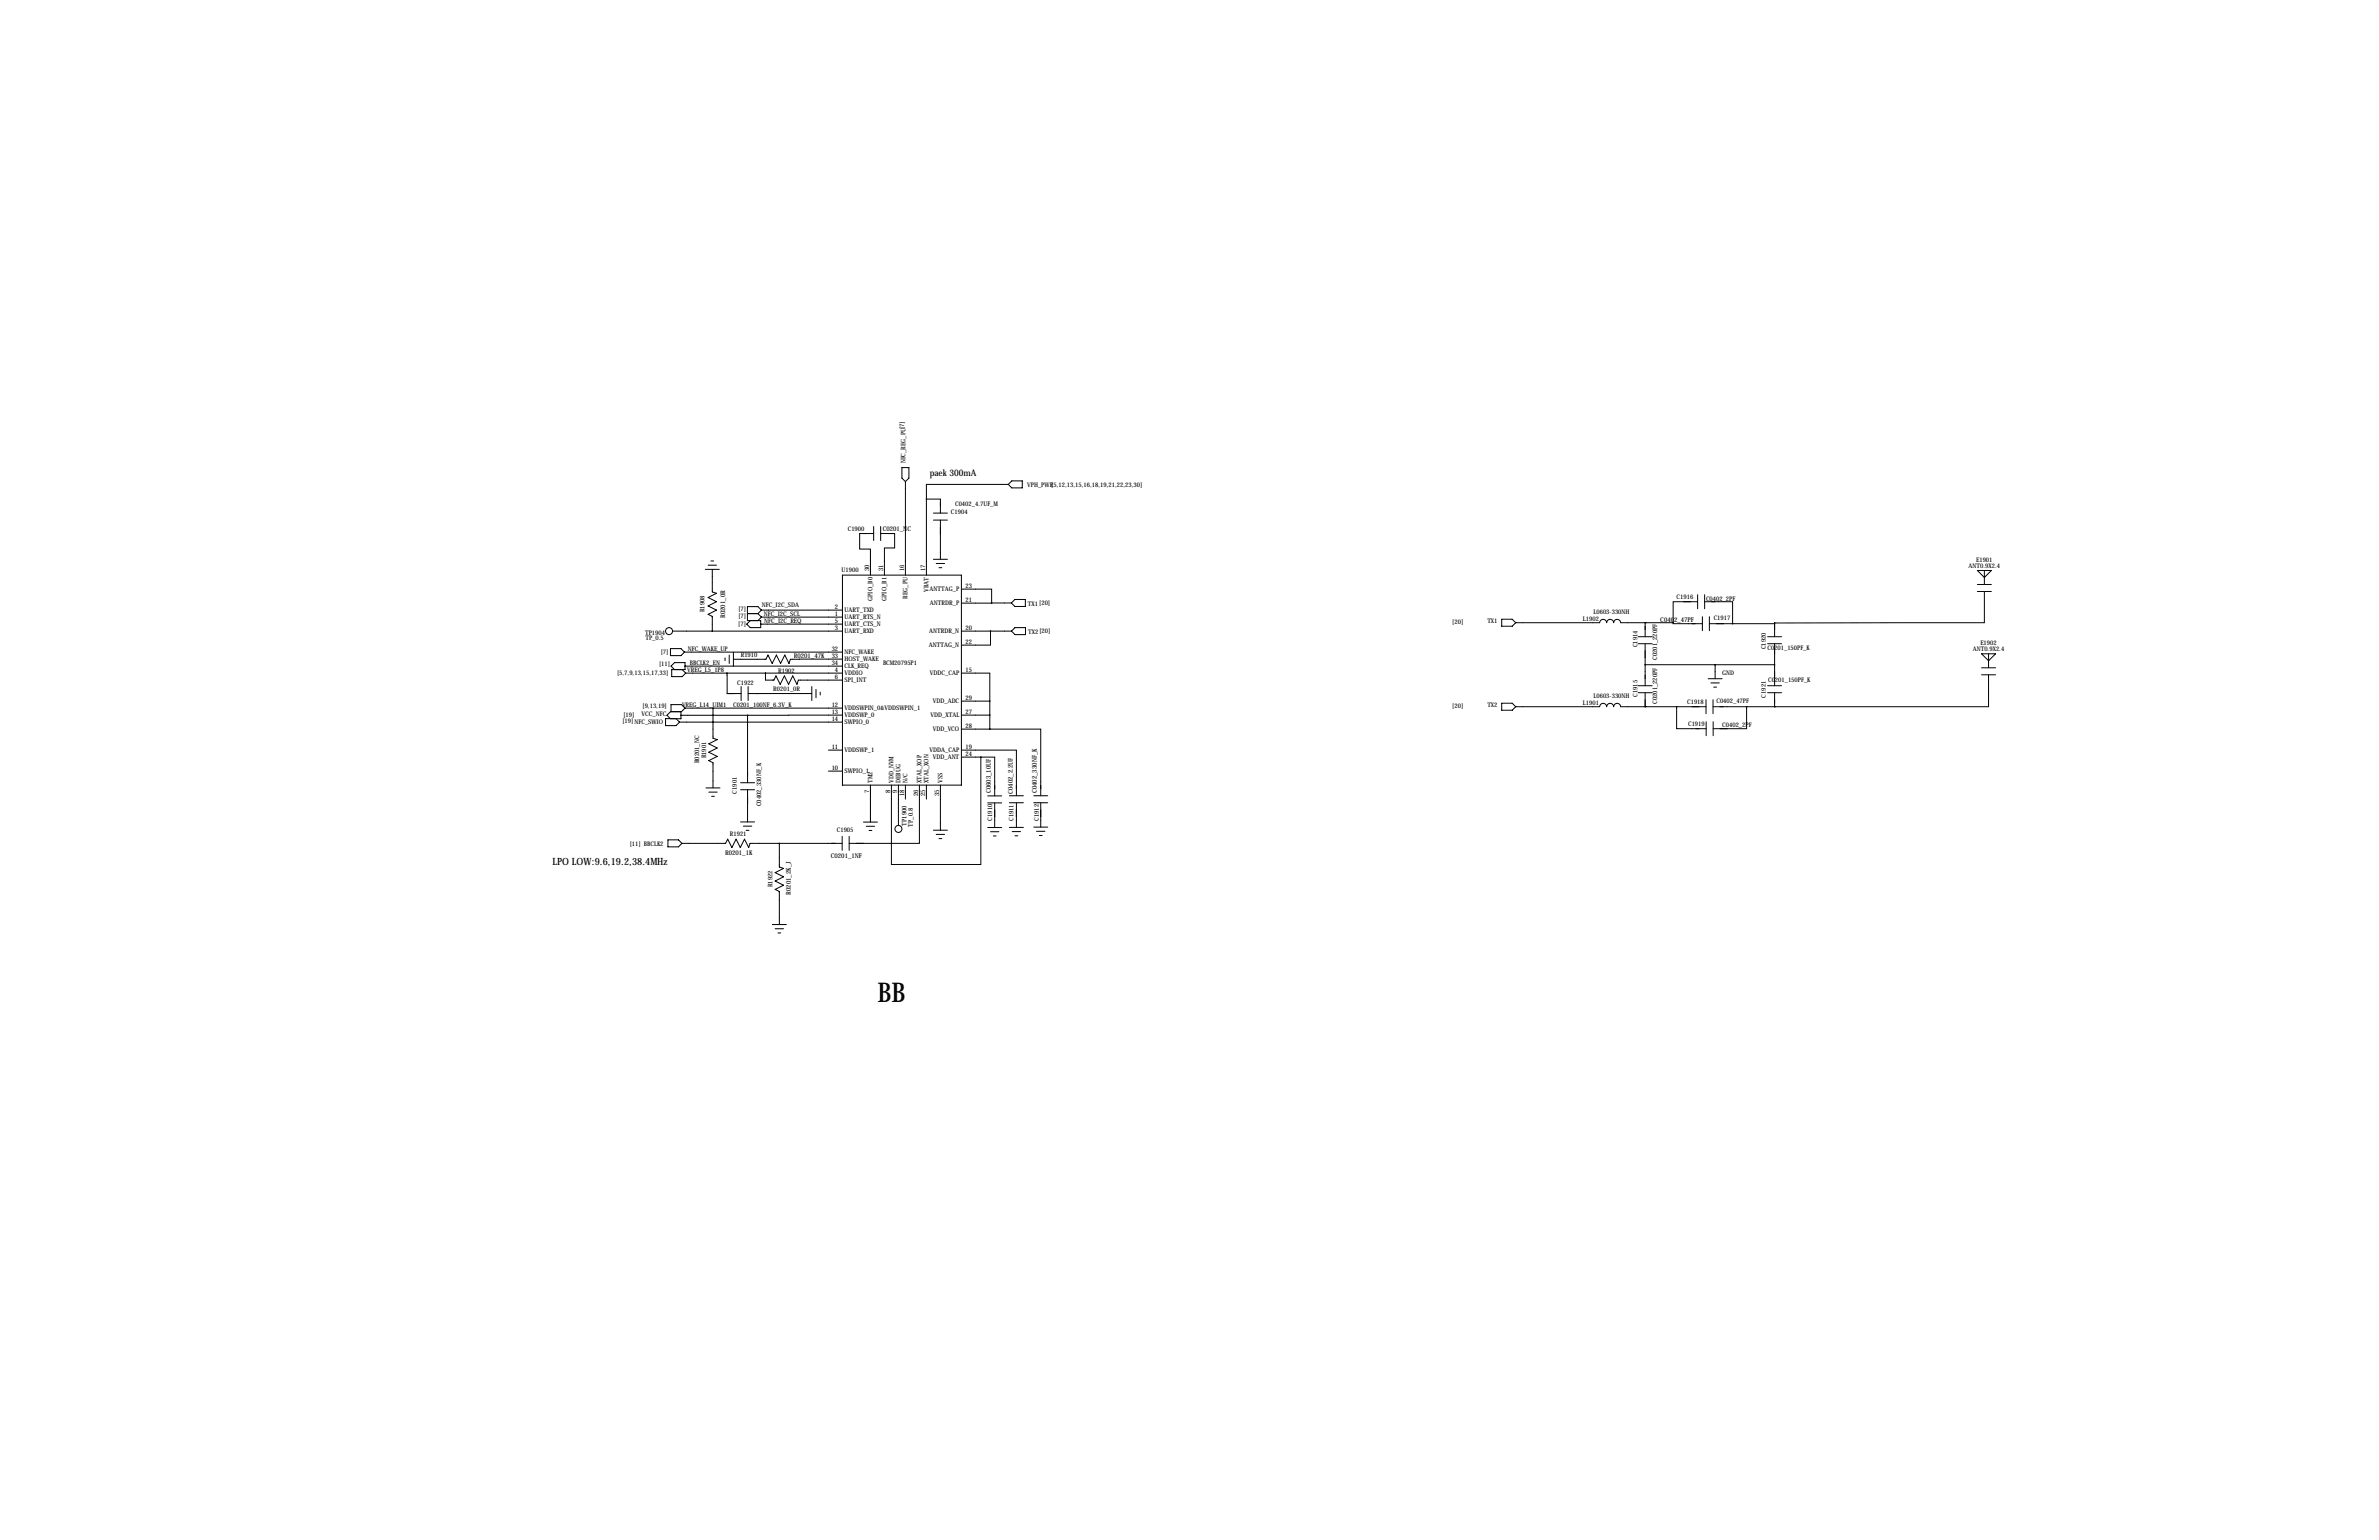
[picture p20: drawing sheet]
<svg xmlns="http://www.w3.org/2000/svg" width="864mm" height="559mm" viewBox="0 0 864 559" stroke-linecap="round" stroke-linejoin="round" font-family="sans-serif">
<defs><g id="words">
<text font-size="9.9" x="318.5" y="363.4">BB</text>
<text font-size="3.6" x="200.5" y="313.7">LPO LOW:9.6,19.2,38.4MHz</text>
<text font-size="3.3" x="337.5" y="172.7">paek 300mA</text>
<g font-size="2.4">
<text x="320.4" y="192.7">C0201_NC</text>
<text x="263.2" y="224.3" transform="rotate(-90 263.2 224.3)">R0201_0R</text>
<text x="602.7" y="225.8">C0402_47PF</text>
<text x="288.2" y="238.7">R0201_47K</text>
<text x="359.7" y="287.8" transform="rotate(-90 359.7 287.8)">C0603_10UF</text>
<text x="376.4" y="287.8" transform="rotate(-90 376.4 287.8)">C0402_330NF_K</text>
<text x="367.7" y="288.1" transform="rotate(-90 367.7 288.1)">C0402_2.2UF</text>
<text x="263.2" y="310.2">R0201_1K</text>
<text x="301.6" y="311.4">C0201_1NF</text>
<text x="287.1" y="324.7" transform="rotate(-90 287.1 324.7)">R0201_2K_J</text>
</g>
<g font-size="2.3">
<text x="328.7" y="168.1" transform="rotate(-90 328.7 168.1)">NFC_REG_PU[7]</text>
<text x="372.9" y="176.8">VPH_PWR[5,12,13,15,16,18,19,21,22,23,30]</text>
<text x="346.7" y="183.7">C0402_4.7UF_M</text>
<text x="345.2" y="186.4">C1904</text>
<text x="307.7" y="192.6">C1900</text>
<text x="717.4" y="204">E1901</text>
<text x="305.5" y="207.4">U1900</text>
<text x="315.5" y="207.2" transform="rotate(-90 315.5 207.2)">30</text>
<text x="320.5" y="207.2" transform="rotate(-90 320.5 207.2)">31</text>
<text x="328.2" y="207.2" transform="rotate(-90 328.2 207.2)">16</text>
<text x="335.8" y="207.2" transform="rotate(-90 335.8 207.2)">17</text>
<text x="714.6" y="206.1">ANT0.9X2.4</text>
<text x="337.1" y="214.7" transform="rotate(-90 337.1 214.7)">VBAT</text>
<text x="337.4" y="214.6">ANTTAG_P</text>
<text x="350.5" y="213.3">23</text>
<text x="268" y="221.7">[7]</text>
<text x="276.5" y="220.4">NFC_I2C_SDA</text>
<text x="303.1" y="220.9">2</text>
<text x="316.8" y="218" transform="rotate(-90 316.8 218)">GPIO_B0</text>
<text x="321.9" y="218" transform="rotate(-90 321.9 218)">GPIO_B1</text>
<text x="329.5" y="217.2" transform="rotate(-90 329.5 217.2)">REG_PU</text>
<text x="337.6" y="219.7">ANTRDR_P</text>
<text x="350.5" y="218.3">21</text>
<text x="373.1" y="219.8">TX1 [20]</text>
<text x="608.6" y="217.4">C1916</text>
<text x="619.3" y="218.1">C0402_2PF</text>
<text x="255.7" y="222.1" transform="rotate(-90 255.7 222.1)">R1908</text>
<text x="268" y="227.3">[7]</text>
<text x="268" y="224.3">[7]</text>
<text x="277.3" y="223.7">NFC_I2C_SCL</text>
<text x="277.4" y="226.2">NFC_I2C_REQ</text>
<text x="303.1" y="223.4">1</text>
<text x="303.1" y="226">5</text>
<text x="306.6" y="224.7">UART_RTS_N</text>
<text x="306.6" y="222.2">UART_TXD</text>
<text x="306.6" y="227.3">UART_CTS_N</text>
<text x="527.2" y="226.3">[20]</text>
<text x="539.9" y="226">TX1</text>
<text x="574.6" y="225.5">L1902</text>
<text x="578.5" y="222.7">L0603-330NH</text>
<text x="622.1" y="224.9">C1917</text>
<text x="234.2" y="230.3">TP1904</text>
<text x="234.3" y="232.1">TP_0.5</text>
<text x="303.1" y="228.5">3</text>
<text x="306.6" y="229.8">UART_RXD</text>
<text x="337.3" y="229.8">ANTRDR_N</text>
<text x="350.5" y="233.6">22</text>
<text x="350.5" y="228.5">20</text>
<text x="373.2" y="230">TX2[20]</text>
<text x="239.9" y="237.2">[7]</text>
<text x="249.7" y="236.1">NFC_WAKE_UP</text>
<text x="268.9" y="238.4">R1910</text>
<text x="301.9" y="238.7">33</text>
<text x="301.9" y="236.1">32</text>
<text x="306.6" y="240">HOST_WAKE</text>
<text x="306.6" y="237.4">NFC_WAKE</text>
<text x="337.2" y="234.9">ANTTAG_N</text>
<text x="594.4" y="234.8" transform="rotate(-90 594.4 234.8)">C1914</text>
<text x="601.6" y="239.4" transform="rotate(-90 601.6 239.4)">C0201_220PF</text>
<text x="641" y="235.6" transform="rotate(-90 641 235.6)">C1920</text>
<text x="641.6" y="235.8">C0201_150PF_K</text>
<text x="716.1" y="236.3">ANT0.9X2.4</text>
<text x="718.9" y="234.2">E1902</text>
<text x="224" y="245.1">[5,7,9,13,15,17,33]</text>
<text x="239.3" y="241.8">[11]</text>
<text x="249.4" y="244">VREG_L5_1P8</text>
<text x="250.4" y="241.5">BBCLK2_EN</text>
<text x="282.5" y="244.2">R1902</text>
<text x="301.9" y="241.2">34</text>
<text x="303.1" y="243.7">4</text>
<text x="306.6" y="245.1">VDDIO</text>
<text x="306.6" y="242.5">CLK_REQ</text>
<text x="320.5" y="241.3">BCM20795P1</text>
<text x="337.6" y="245.1">VDDC_CAP</text>
<text x="350.5" y="243.7">15</text>
<text x="625.1" y="245">GND</text>
<text x="267.6" y="248.5">C1922</text>
<text x="280.7" y="250.6">R0201_0R</text>
<text x="303.1" y="246.3">6</text>
<text x="306.6" y="247.6">SPI_INT</text>
<text x="641.8" y="247.6">C0201_150PF_K</text>
<text x="233.2" y="257">[9,13,19]</text>
<text x="247.6" y="256.4">VREG_L14_UIM1</text>
<text x="266.1" y="256.5">C0201_100NF_6.3V_K</text>
<text x="301.9" y="256.4">12</text>
<text x="306.6" y="257.8">VDDSWPIN_0&amp;VDDSWPIN_1</text>
<text x="338.6" y="255.2">VDD_ADC</text>
<text x="350.5" y="253.9">29</text>
<text x="527.2" y="256.8">[20]</text>
<text x="539.9" y="256.4">TX2</text>
<text x="574.6" y="255.9">L1901</text>
<text x="578.5" y="253.2">L0603-330NH</text>
<text x="594.4" y="252.9" transform="rotate(-90 594.4 252.9)">C1915</text>
<text x="601.6" y="255.4" transform="rotate(-90 601.6 255.4)">C0201_220PF</text>
<text x="612.4" y="255.4">C1918</text>
<text x="623.1" y="255.1">C0402_47PF</text>
<text x="641" y="253.1" transform="rotate(-90 641 253.1)">C1921</text>
<text x="226" y="262.4">[19] NFC_SWIO</text>
<text x="226.3" y="260.2">[19]</text>
<text x="232.9" y="259.8">VCC_NFC</text>
<text x="301.9" y="259">13</text>
<text x="301.9" y="261.5">14</text>
<text x="306.6" y="260.3">VDDSWP_0</text>
<text x="306.6" y="262.8">SWPIO_0</text>
<text x="337.8" y="260.3">VDD_XTAL</text>
<text x="350.5" y="259">27</text>
<text x="612.8" y="263.5">C1919</text>
<text x="625.2" y="263.7">C0402_2PF</text>
<text x="338.6" y="265.4">VDD_VCO</text>
<text x="350.5" y="264.1">28</text>
<text x="256.3" y="275.2" transform="rotate(-90 256.3 275.2)">R1901</text>
<text x="301.9" y="271.7">11</text>
<text x="306.6" y="273">VDDSWP_1</text>
<text x="337.4" y="273">VDDA_CAP</text>
<text x="338.6" y="275.5">VDD_ANT</text>
<text x="350.5" y="274.2">24</text>
<text x="350.5" y="271.7">19</text>
<text x="253.7" y="276.9" transform="rotate(-90 253.7 276.9)">R0201_NC</text>
<text x="301.9" y="279.3">10</text>
<text x="306.6" y="280.6">SWPIO_1</text>
<text x="267.5" y="288" transform="rotate(-90 267.5 288)">C1901</text>
<text x="315.5" y="287.6" transform="rotate(-90 315.5 287.6)">7</text>
<text x="316.8" y="284.1" transform="rotate(-90 316.8 284.1)">TM2</text>
<text x="323.1" y="287.6" transform="rotate(-90 323.1 287.6)">8</text>
<text x="324.4" y="284.1" transform="rotate(-90 324.4 284.1)">VDD_NVM</text>
<text x="325.6" y="287.6" transform="rotate(-90 325.6 287.6)">9</text>
<text x="326.9" y="284.1" transform="rotate(-90 326.9 284.1)">DEBUG</text>
<text x="329.5" y="284.1" transform="rotate(-90 329.5 284.1)">N/C</text>
<text x="334.6" y="284.1" transform="rotate(-90 334.6 284.1)">XTAL_XOP</text>
<text x="337.1" y="284.1" transform="rotate(-90 337.1 284.1)">XTAL_XON</text>
<text x="342.2" y="284.1" transform="rotate(-90 342.2 284.1)">VSS</text>
<text x="276.3" y="292.6" transform="rotate(-90 276.3 292.6)">C0402_330NF_K</text>
<text x="328.2" y="288.8" transform="rotate(-90 328.2 288.8)">18</text>
<text x="333.2" y="288.8" transform="rotate(-90 333.2 288.8)">26</text>
<text x="335.8" y="288.8" transform="rotate(-90 335.8 288.8)">25</text>
<text x="340.9" y="288.8" transform="rotate(-90 340.9 288.8)">35</text>
<text x="329" y="299.6" transform="rotate(-90 329 299.6)">TP1900</text>
<text x="331.4" y="299.9" transform="rotate(-90 331.4 299.9)">TP_0.8</text>
<text x="360.2" y="297.7" transform="rotate(-90 360.2 297.7)">C1910</text>
<text x="367.9" y="297.9" transform="rotate(-90 367.9 297.9)">C1911</text>
<text x="377.1" y="297.8" transform="rotate(-90 377.1 297.8)">C1912</text>
<text x="264.9" y="303.5">R1921</text>
<text x="303.8" y="302">C1905</text>
<text x="228.6" y="306.8">[11] BBCLK2</text>
<text x="280.4" y="322" transform="rotate(-90 280.4 322)">R1922</text>
</g>
</g></defs>
<g fill="none" stroke="#000" stroke-width=".36">
<path d="M327.4 169.7h2.5v3.8l-1.2 1.3-1.3-1.3zM328.7 174.8v33.9M366 175.8h-29.7v5.3M367.3 174.5h3.8v2.5h-3.8l-1.3-1.2zM317.1 193.6h-5v5.6h3.9v9.5M317.1 191.1v5M319.7 193.6h5.1v5.2h-3.7v9.9M319.7 191.1v5M336.3 181.1h5.1v5.1M336.3 181.1v27.6M338.8 186.2h5.1M338.8 188.7h5.1"/>
<path d="M341.4 188.7v14.2M256 206.6h5.1M257 205.1h3.1M258.1 203.6h1M258.6 206.6v8.2l1.5 .5-3.1 1.5 3.1 1.5-3.1 1.6 3.1 1.5-3.1 1.5 1.6 .8v5.3M305.8 208.7h43.2v76.2h-43.2zM338.8 202.9h5.1M339.9 204.5h3M340.9 206h1M349 213.8h11v5M349 218.8h11M367.1 218.8h-7.1"/>
<path d="M368.4 217.5h3.8v2.6h-3.8l-1.3-1.3zM616.3 218.3h-8.9v7.7M616.3 215.8v5.1M618.8 218.3h10.2v8M618.8 215.8v5.1M717.8 207h5.1l-2.6 2.6zM717.8 212.1h5.1M717.8 214.6h5.1M720.3 214.6v11.4l-76.1 .1v.2h-15.2M720.3 207v5.1M243.4 235.4h3.8l1.3 1.2-1.3 1.3h-3.8zM244.1 229h61.7"/>
<path d="M248.5 236.6h57.3M263.2 238.7v1M264.7 237.7v3M266.2 236.7v5.1M271.3 222.7h3.8M275.1 222.7l1.3 1.2M276.1 226.5h29.7M276.4 221.4l-1.3-1.3h-3.8v5.1h4.8v2.5h-3.8l-1.2-1.2 1.2-1.3M276.4 223.9h29.4M276.4 221.4h29.4M276.4 221.4l-1.3 1.3M276.4 223.9l-1.3 1.3"/>
<path d="M305.8 239.2h-18.9l-.5 1.5-1.5-3-1.5 3-1.6-3-1.5 3-1.5-3-.8 1.5h-11.8M349 229h18.2M359.6 229v5.1h-10.6M367.2 229l1.3-1.3h3.8v2.6h-3.8zM545.1 224.7h3.8l1.3 1.3-1.3 1.2h-3.8zM550.2 226l30.5-.1a1.27 1.27 0 0 1 1.3-1.2 1.27 1.27 0 0 1 1.2 1.3 1.27 1.27 0 0 1 1.3-1.3 1.27 1.27 0 0 1 1.3 1.3 1.27 1.27 0 0 1 1.2-1.3 1.27 1.27 0 0 1 1.3 1.3h19.1M594.7 231h5M594.7 233.6h5M597.2 226h.1M597.2 226v5M597.2 233.6v15.2M607.4 226v.3h10.6"/>
<path d="M618 223.8v5.1M620.5 226.3h8.5M620.5 223.8v5.1M641.7 231h5M641.7 233.6h5M644.2 226v5M644.2 233.6v15.2M719.3 237.2h5.1l-2.5 2.6zM721.9 237.2v5.1M242.1 259.5l1.3-1.2h3.8v2.5h-3.8zM243.6 255.7h3.8l1.3 1.2-1.3 1.3h-3.8zM244.9 243l-1.3-1.3 1.3-1.3h3.8v2.6h-4.9v2.5h3.8l1.3-1.3"/>
<path d="M247.2 259.5h24.2M247.6 243l1.3 1.2M248.7 256.9h57.1M248.7 241.7h57.1M248.9 244.2h56.9M258.8 256.9v11l1.5 .5-3 1.5 3 1.5-3 1.5 3 1.6-3 1.5 1.5 .8v9.1M263.9 244.2l.1 7.5h5M269 249.1v5.1M271.4 259.5v24.5M271.6 251.7h23.1M271.6 249.1v5.1M277.9 244.2v2.6h3l.8-1.5 1.5 3 1.5-3 1.6 3 1.5-3 1.5 3 .5-1.5h16"/>
<path d="M294.7 249.1v5.1M296.2 250.1v3.1M297.7 251.2v1M305.8 259.5h-34.4M349 244.2h10.3v10.2M349 259.5h10.3M349 254.4h10.3M359.3 254.4v10.2M545.1 255.2h3.8l1.3 1.2-1.3 1.3h-3.8zM550.2 256.4h30.5a1.27 1.27 0 0 1 1.3-1.2 1.27 1.27 0 0 1 1.2 1.2 1.27 1.27 0 0 1 1.3-1.2 1.27 1.27 0 0 1 1.3 1.2 1.27 1.27 0 0 1 1.2-1.2 1.27 1.27 0 0 1 1.3 1.2h31M594.7 248.8h5M594.7 251.4h5"/>
<path d="M597.2 256.4h.1M597.2 251.4v5M597.2 241.2h47M608.6 256.4v8h10.8M619.3 253.9v5.1M620.1 246.3h5M621.1 247.8h3M621.8 256.4h22.4M621.8 253.9v5.1M622.1 249.3h1M622.6 241.2v5.1M634 256.4v8h-12.1"/>
<path d="M641.7 248.8h5M641.7 251.4h5M644.2 256.4h.1M644.2 251.4v5M719.3 242.3h5.1M719.3 244.9h5.1M721.9 244.9v11.5h-77.7M241.6 260.8h3.8l1.3 1.2-1.3 1.3h-3.8zM246.7 262h59.1M300.7 279.8h5.1M300.7 272.2h5.1M349 272.2h20v16.5"/>
<path d="M349 264.6h10.3M349 274.7h7.1M356.1 274.7h5v14.1M356.1 274.7v39h-32.5v-28.8M359.3 264.6h18.5v24.1M619.4 261.9v5.1M621.9 261.9v5.1M256.3 285.9h5.1M257.3 287.4h3M258.3 289h1M268.8 284h5.1M268.8 286.6h5.1"/>
<path d="M268.8 298.2h5.1M269.8 299.8h3.1M271.4 286.6v11.6M313.4 298.3h5.1M314.5 299.8h3M316 284.9v13.4M326.1 284.9v14.6M328.7 284.9v5.1M333.8 284.9v21.1h-25.5M336.3 284.9v5.1M341.4 284.9v16.3M358.5 288.8h5.1"/>
<path d="M358.5 291.3h5.1M361.1 291.3v9M366.4 288.7h5.1M366.4 291.3h5.1M369 291.3v8.9M375.3 288.7h5M375.3 291.3h5M377.8 291.3v8.8M242.5 304.7h3.8l1.2 1.3-1.2 1.3h-3.8zM247.5 306h15.9l.8-1.5 1.5 3 1.5-3 1.5 3 1.6-3 1.5 3 .5-1.5h33.4M270.9 301.3h1M282.9 306v8.6l1.5 .5-3 1.5 3 1.6-3 1.5 3 1.5-3 1.5 1.5 .8v12"/>
<path d="M305.7 303.5v5.1M308.3 303.5v5.1M315.5 301.3h1M338.8 301.2h5.1M339.9 302.8h3M340.9 304.3h1M358.5 300.3h5.1M359.6 301.8h3M360.6 303.3h1M366.4 300.2h5.1M367.4 301.8h3.1M368.5 303.3h1"/>
<path d="M375.3 300.1h5M376.3 301.7h3M377.3 303.2h1M280.4 335.5h5M281.4 337h3M282.4 338.5h1"/>
<circle cx="242.9" cy="229" r="1.27"/>
<circle cx="326.1" cy="300.8" r="1.27"/>
</g>
<path d="M634 256.4a.05 .05 0 0 0 .1 0 .05 .05 0 0 0-.1 0zM608.6 256.4a.05 .05 0 0 0 .1 0 .05 .05 0 0 0-.1 0zM607.3 226a.05 .05 0 0 0 .1 0 .05 .05 0 0 0-.1 0zM628.9 226.3a.05 .05 0 0 0 .1 0 .05 .05 0 0 0-.1 0zM359.5 229a.05 .05 0 0 0 .1 0 .05 .05 0 0 0-.1 0zM356 274.7a.05 .05 0 0 0 .1 0 .05 .05 0 0 0-.1 0z" fill="#000" stroke="#000" stroke-width=".51"/>
<use href="#words"/>
</svg>
